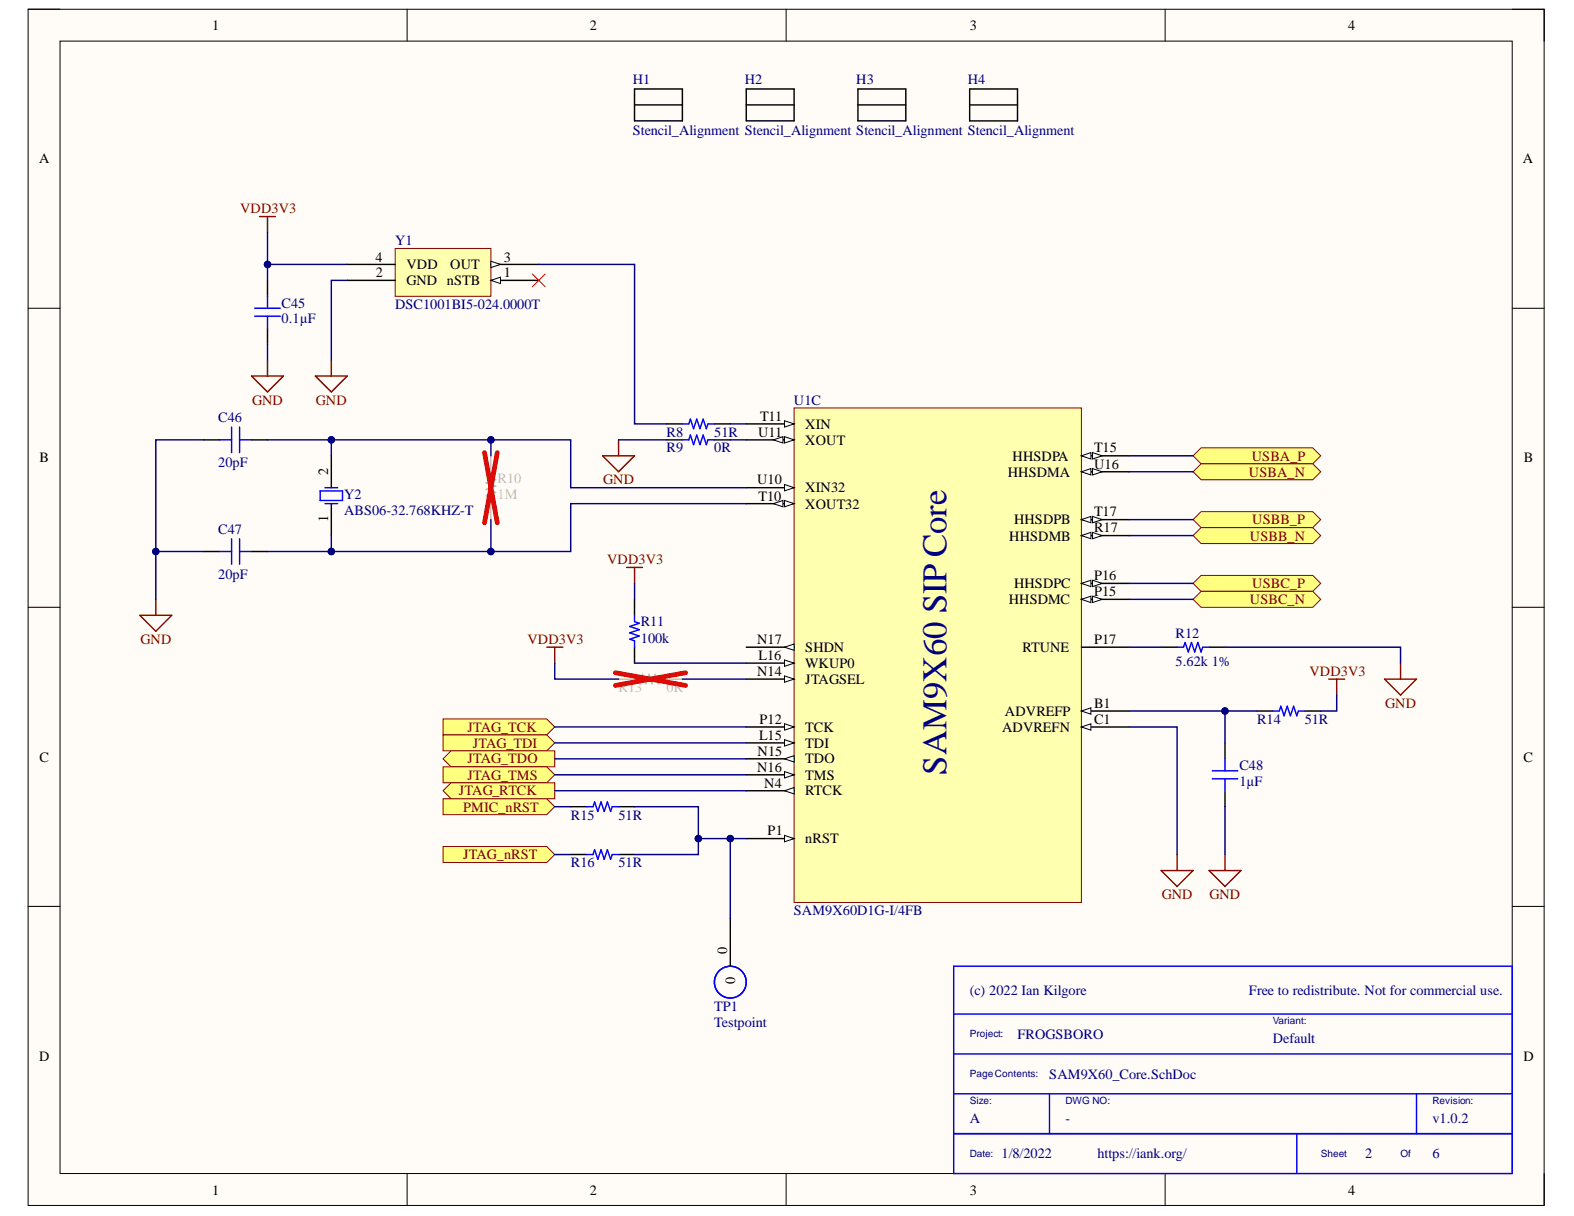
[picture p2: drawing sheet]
<svg xmlns="http://www.w3.org/2000/svg" width="279mm" height="216mm" viewBox="0 0 279 216" stroke-linecap="round" stroke-linejoin="round" font-family="sans-serif">
<defs><g id="words">
<text font-size="6.2" fill="#000080" x="168" y="137.6" transform="rotate(-90 168 137.6)">SAM9X60 SIP Core</text>
<g font-size="2.5">
<text x="37.6" y="5.3">1</text>
<text x="104.7" y="5.3">2</text>
<text x="172.1" y="5.3">3</text>
<text x="239.3" y="5.3">4</text>
<text x="6.9" y="29">A</text>
<text x="270.3" y="29">A</text>
<text x="66.7" y="46.4">4</text>
<text x="72.2" y="47.8">VDD</text>
<text x="79.9" y="47.8">OUT</text>
<text x="89.4" y="46.4">3</text>
<text x="66.7" y="49.2">2</text>
<text x="72.2" y="50.7">GND nSTB</text>
<text x="89.4" y="49.2">1</text>
<text x="134.6" y="77.5">U11</text>
<text x="134.9" y="74.7">T11</text>
<text x="143" y="76.1">XIN</text>
<text x="7" y="82.1">B</text>
<text x="143" y="79">XOUT</text>
<text x="179.7" y="81.8">HHSDPA</text>
<text x="194.2" y="80.3">T15</text>
<text x="194.2" y="83.2">U16</text>
<text x="270.5" y="82.1">B</text>
<text x="58.3" y="84.3" transform="rotate(-90 58.3 84.3)">2</text>
<text x="134.4" y="86">U10</text>
<text x="134.7" y="88.9">T10</text>
<text x="143" y="87.4">XIN32</text>
<text x="178.9" y="84.7">HHSDMA</text>
<text x="58.3" y="92.7" transform="rotate(-90 58.3 92.7)">1</text>
<text x="143" y="90.3">XOUT32</text>
<text x="179.2" y="96">HHSDMB</text>
<text x="180" y="93.1">HHSDPB</text>
<text x="194.2" y="91.7">T17</text>
<text x="194.2" y="94.5">R17</text>
<text x="179.1" y="107.3">HHSDMC</text>
<text x="180" y="104.4">HHSDPC</text>
<text x="194.2" y="103">P16</text>
<text x="194.2" y="105.9">P15</text>
<text x="134.4" y="114.3">N17</text>
<text x="134.4" y="120">N14</text>
<text x="134.7" y="117.2">L16</text>
<text x="143" y="115.8">SHDN</text>
<text x="143" y="118.6">WKUP0</text>
<text x="181.5" y="115.8">RTUNE</text>
<text x="194.2" y="114.3">P17</text>
<text x="143" y="121.4">JTAGSEL</text>
<text x="194.2" y="125.7">B1</text>
<text x="134.7" y="131.3">L15</text>
<text x="134.8" y="128.5">P12</text>
<text x="143" y="129.9">TCK</text>
<text x="177.9" y="129.9">ADVREFN</text>
<text x="178.4" y="127.1">ADVREFP</text>
<text x="194.2" y="128.5">C1</text>
<text x="7" y="135.2">C</text>
<text x="134.4" y="137">N16</text>
<text x="134.5" y="134.2">N15</text>
<text x="143" y="132.8">TDI</text>
<text x="143" y="135.6">TDO</text>
<text x="270.4" y="135.2">C</text>
<text x="135.7" y="139.9">N4</text>
<text x="143" y="138.4">TMS</text>
<text x="143" y="141.2">RTCK</text>
<text x="136.3" y="148.3">P1</text>
<text x="143" y="149.8">nRST</text>
<text x="129.1" y="169.3" transform="rotate(-90 129.1 169.3)">0</text>
<text x="130.5" y="174.7" transform="rotate(-90 130.5 174.7)">0</text>
<text x="6.9" y="188.3">D</text>
<text x="270.4" y="188.3">D</text>
<text x="37.6" y="212.1">1</text>
<text x="104.7" y="212.1">2</text>
<text x="172.1" y="212.1">3</text>
<text x="239.3" y="212.1">4</text>
</g>
<g font-size="2.5" fill="#000080">
<text x="112.3" y="15">H1</text>
<text x="132.2" y="15">H2</text>
<text x="152" y="15">H3</text>
<text x="171.8" y="15">H4</text>
<text x="112.3" y="24">Stencil_Alignment Stencil_Alignment Stencil_Alignment Stencil_Alignment</text>
<text x="70.1" y="43.6">Y1</text>
<text x="50" y="57.4">0.1µF</text>
<text x="50" y="54.6">C45</text>
<text x="70.1" y="54.9">DSC1001BI5-024.0000T</text>
<text x="140.9" y="71.9">U1C</text>
<text x="38.7" y="75">C46</text>
<text x="118.3" y="77.5">R8</text>
<text x="126.8" y="77.5">51R</text>
<text x="38.7" y="83">20pF</text>
<text x="118.3" y="80.3">R9</text>
<text x="126.8" y="80.3">0R</text>
<text x="61.1" y="88.5">Y2</text>
<text x="38.7" y="94.8">C47</text>
<text x="61.1" y="91.4">ABS06-32.768KHZ-T</text>
<text x="38.7" y="102.7">20pF</text>
<text x="113.8" y="111.2">R11</text>
<text x="208.7" y="113.2">R12</text>
<text x="113.8" y="114.1">100k</text>
<text x="208.7" y="118.3">5.62k 1%</text>
<text x="223.1" y="128.5">R14</text>
<text x="231.6" y="128.5">51R</text>
<text x="220" y="136.7">C48</text>
<text x="220" y="139.5">1µF</text>
<text x="101.3" y="145.5">R15</text>
<text x="109.8" y="145.5">51R</text>
<text x="101.3" y="154">R16</text>
<text x="109.8" y="154">51R</text>
<text x="140.9" y="162.5">SAM9X60D1G-I/4FB</text>
<text x="126.8" y="179.4">TP1</text>
<text x="172.1" y="176.7">(c) 2022 Ian Kilgore</text>
<text x="221.7" y="176.7">Free to redistribute. Not for commercial use.</text>
<text x="126.8" y="182.3">Testpoint</text>
<text x="180.6" y="184.4">FROGSBORO</text>
<text x="225.9" y="185.1">Default</text>
<text x="186.3" y="191.5">SAM9X60_Core.SchDoc</text>
<text x="172.1" y="199.3">A</text>
<text x="189.1" y="199.3">-</text>
<text x="254.3" y="199.3">v1.0.2</text>
<text x="177.8" y="205.7">1/8/2022</text>
<text x="194.8" y="205.7">https://iank.org/</text>
<text x="242.3" y="205.7">2</text>
<text x="254.3" y="205.7">6</text>
</g>
<g font-size="2.5" fill="#800000">
<text x="42.6" y="37.9">VDD3V3</text>
<text x="44.7" y="71.9">GND</text>
<text x="56.1" y="71.9">GND</text>
<text x="222.2" y="81.8">USBA_P</text>
<text x="107.1" y="86">GND</text>
<text x="221.7" y="84.7">USBA_N</text>
<text x="221.9" y="96">USBB_N</text>
<text x="222.3" y="93.1">USBB_P</text>
<text x="107.8" y="100.2">VDD3V3</text>
<text x="221.9" y="107.3">USBC_N</text>
<text x="222.3" y="104.4">USBC_P</text>
<text x="25" y="114.3">GND</text>
<text x="93.6" y="114.3">VDD3V3</text>
<text x="232.4" y="120">VDD3V3</text>
<text x="245.9" y="125.7">GND</text>
<text x="83" y="129.9">JTAG_TCK</text>
<text x="83" y="135.6">JTAG_TDO</text>
<text x="83.9" y="132.8">JTAG_TDI</text>
<text x="81.5" y="141.2">JTAG_RTCK</text>
<text x="83" y="138.4">JTAG_TMS</text>
<text x="82.2" y="144.1">PMIC_nRST</text>
<text x="82.2" y="152.6">JTAG_nRST</text>
<text x="206.2" y="159.7">GND</text>
<text x="214.7" y="159.7">GND</text>
</g>
<g font-size="2.5" fill="#bfbebc">
<text x="88.3" y="88.5">1M</text>
<text x="88.3" y="85.7">R10</text>
<text x="109.8" y="122.9">R13</text>
<text x="118.3" y="122.9">0R</text>
</g>
<g font-size="1.8" fill="#000080">
<text x="172.1" y="184.2">Project:</text>
<text x="225.9" y="181.9">Variant:</text>
<text x="172.1" y="191.3">PageContents:</text>
<text x="172.1" y="196.1">Size:</text>
<text x="189.1" y="196.1">DWG NO:</text>
<text x="254.3" y="196.1">Revision:</text>
<text x="172.1" y="205.4">Date:</text>
<text x="234.5" y="205.4">Sheet</text>
<text x="248.6" y="205.4">Of</text>
</g>
</g></defs>
<path d="M5 1.6h269.1v212.4h-269.1z" fill-rule="evenodd" fill="#fffcf8"/>
<path d="M5 1.6h269.1v212.4h-269.1z" fill="none" stroke="#000" stroke-width=".18"/>
<path d="M10.7 7.3h257.7v201.1h-257.7z" fill-rule="evenodd" fill="#fffcf8"/>
<g fill="none" stroke="#000" stroke-width=".18">
<path d="M5 1.6h5.7M10.7 7.3h257.7v201.1h-257.7zM72.3 1.6v5.7M139.5 1.6v5.7M206.8 1.6v5.7M268.4 1.6h5.7v5.7M5 54.7h5.7M268.4 54.7h5.7M5 107.8h5.7M268.4 107.8h5.7M5 160.9h5.7M268.4 160.9h5.7"/>
<path d="M72.3 208.4v5.6M139.5 208.4v5.6M206.8 208.4v5.6M274.1 208.4v5.6"/>
</g>
<path d="M78.6 141.8h18.5l1.4 1.4-1.4 1.4h-18.5z" fill-rule="evenodd" fill="#ffff80"/>
<path d="M78.6 141.8h18.5l1.4 1.4-1.4 1.4h-18.5z" fill="none" stroke="#800000" stroke-width=".18"/>
<path d="M78.6 150.3h18.5l1.4 1.4-1.4 1.4h-18.5z" fill-rule="evenodd" fill="#ffff80"/>
<path d="M78.6 150.3h18.5l1.4 1.4-1.4 1.4h-18.5z" fill="none" stroke="#800000" stroke-width=".18"/>
<path d="M235.9 120.6h2.8M237.3 120.6v2.8M206.1 154.6h5.7l-2.9 2.8zM208.9 151.7v2.9" fill="none" stroke="#800000" stroke-width=".25"/>
<path d="M211.8 80.9l1.4-1.4h19.8l1.4 1.4-1.4 1.4h-19.8z" fill-rule="evenodd" fill="#ffff80"/>
<path d="M211.8 80.9l1.4-1.4h19.8l1.4 1.4-1.4 1.4h-19.8z" fill="none" stroke="#800000" stroke-width=".18"/>
<path d="M211.8 83.8l1.4-1.5h19.8l1.4 1.5-1.4 1.4h-19.8z" fill-rule="evenodd" fill="#ffff80"/>
<path d="M211.8 83.8l1.4-1.5h19.8l1.4 1.5-1.4 1.4h-19.8z" fill="none" stroke="#800000" stroke-width=".18"/>
<path d="M211.8 92.3l1.4-1.5h19.8l1.4 1.5-1.4 1.4h-19.8z" fill-rule="evenodd" fill="#ffff80"/>
<path d="M211.8 92.3l1.4-1.5h19.8l1.4 1.5-1.4 1.4h-19.8z" fill="none" stroke="#800000" stroke-width=".18"/>
<path d="M211.8 95.1l1.4-1.4h19.8l1.4 1.4-1.4 1.4h-19.8z" fill-rule="evenodd" fill="#ffff80"/>
<path d="M211.8 95.1l1.4-1.4h19.8l1.4 1.4-1.4 1.4h-19.8z" fill="none" stroke="#800000" stroke-width=".18"/>
<path d="M211.8 103.6l1.4-1.4h19.8l1.4 1.4-1.4 1.4h-19.8z" fill-rule="evenodd" fill="#ffff80"/>
<path d="M211.8 103.6l1.4-1.4h19.8l1.4 1.4-1.4 1.4h-19.8z" fill="none" stroke="#800000" stroke-width=".18"/>
<path d="M211.8 106.4l1.4-1.4h19.8l1.4 1.4-1.4 1.4h-19.8z" fill-rule="evenodd" fill="#ffff80"/>
<path d="M211.8 106.4l1.4-1.4h19.8l1.4 1.4-1.4 1.4h-19.8z" fill="none" stroke="#800000" stroke-width=".18"/>
<path d="M58.8 80.9v5.7M58.8 89.4v5.7M206.1 114.9h2.8M214.6 114.9h2.8M217.4 131.9v2.8M217.4 140.4v2.8" fill="none" stroke="#000" stroke-width=".25"/>
<path d="M56.8 87.2h4v1.7h-4zM57.7 86.6h2.2M57.7 89.4h2.2M208.9 114.9h1.2l.3-.8 .5 1.7 .6-1.7 .6 1.7 .5-1.7 .6 1.7 .3-.9h1.1M215.2 136.9h4.5M215.2 138.3h4.5M217.4 134.7v2.2M217.4 138.3v2.1" fill="none" stroke="#00f" stroke-width=".25"/>
<path d="M248.6 117.7v2.9M245.8 120.6h5.6l-2.8 2.8z" fill="none" stroke="#800000" stroke-width=".25"/>
<path d="M70.1 44.1h17v8.5h-17z" fill-rule="evenodd" fill="#ffffb0"/>
<path d="M70.1 44.1h17v8.5h-17z" fill="none" stroke="#800000" stroke-width=".18"/>
<path d="M87.1 49.8h8.5" fill="none" stroke="#000" stroke-width=".25"/>
<path d="M87.1 49.8l1.7-.6v1.1z" fill="#f8fcff"/>
<path d="M87.1 49.8l1.7-.6v1.1z" fill="none" stroke="#000" stroke-width=".18"/>
<path d="M61.6 49.8h8.5M87.1 46.9h8.5" fill="none" stroke="#000" stroke-width=".25"/>
<path d="M87.1 46.4l1.7 .5-1.7 .6z" fill="#f8fcff"/>
<path d="M87.1 46.4l1.7 .5-1.7 .6z" fill="none" stroke="#000" stroke-width=".18"/>
<path d="M47.5 49.8v2.8M47.5 58.3v2.8M61.6 46.9h8.5M36.2 78.1h2.8M44.7 78.1h2.8M118.3 75.3h2.8M126.8 75.3h2.8M36.2 97.9h2.8M44.7 97.9h2.8" fill="none" stroke="#000" stroke-width=".25"/>
<g fill="none" stroke="#00f" stroke-width=".25">
<path d="M45.2 56.1h4.5M45.2 54.7h4.5M47.5 52.6v2.1M47.5 56.1v2.2M39 78.1h2.1M41.1 75.8v4.6M42.5 75.8v4.6M42.5 78.1h2.2M121.1 75.3h1.2l.2-.9 .6 1.7 .6-1.7 .6 1.7 .5-1.7 .6 1.7 .3-.8h1.1M39 97.9h2.1M41.1 95.7v4.5M42.5 97.9h2.2"/>
<path d="M42.5 95.7v4.5"/>
</g>
<path d="M109.8 120.6h4l.3-.9 .5 1.7 .6-1.7 .6 1.7 .5-1.7 .6 1.7 .3-.8h3.9" fill="none" stroke="#bfbebc" stroke-width=".25"/>
<path d="M109.2 119.4l12.5 2.3M121.7 119.4l-12.5 2.3" fill="none" stroke="#f00" stroke-width=".85"/>
<path d="M78.6 127.7h18.5l1.4 1.4-1.4 1.4h-18.5z" fill-rule="evenodd" fill="#ffff80"/>
<path d="M78.6 127.7h18.5l1.4 1.4-1.4 1.4h-18.5z" fill="none" stroke="#800000" stroke-width=".18"/>
<path d="M78.6 130.5h18.5l1.4 1.4-1.4 1.4h-18.5z" fill-rule="evenodd" fill="#ffff80"/>
<path d="M78.6 130.5h18.5l1.4 1.4-1.4 1.4h-18.5z" fill="none" stroke="#800000" stroke-width=".18"/>
<path d="M78.6 134.7l1.5-1.4h18.4v2.8h-18.4z" fill-rule="evenodd" fill="#ffff80"/>
<path d="M78.6 134.7l1.5-1.4h18.4v2.8h-18.4z" fill="none" stroke="#800000" stroke-width=".18"/>
<path d="M78.6 136.1h18.5l1.4 1.5-1.4 1.4h-18.5z" fill-rule="evenodd" fill="#ffff80"/>
<path d="M78.6 136.1h18.5l1.4 1.5-1.4 1.4h-18.5z" fill="none" stroke="#800000" stroke-width=".18"/>
<path d="M78.6 140.4l1.5-1.4h18.4v2.8h-18.4z" fill-rule="evenodd" fill="#ffff80"/>
<path d="M78.6 140.4l1.5-1.4h18.4v2.8h-18.4z" fill="none" stroke="#800000" stroke-width=".18"/>
<path d="M118.3 78.1h2.8M126.8 78.1h2.8M112.6 106.4v2.8M112.6 114.9v2.8M223.1 126.2h2.9M231.6 126.2h2.8M101.3 143.2h2.8M101.3 151.7h2.8M109.8 143.2h2.8M109.8 151.7h2.8M129.6 163v8.5" fill="none" stroke="#000" stroke-width=".25"/>
<g fill="none" stroke="#00f" stroke-width=".25">
<path d="M121.1 78.1h1.2l.2-.9 .6 1.7 .6-1.7 .6 1.7 .5-1.7 .6 1.7 .3-.8h1.1M112.6 109.2v1.2l.9 .3-1.7 .5 1.7 .6-1.7 .6 1.7 .5-1.7 .6 .8 .3v1.1M226 126.2h1.1l.3-.8 .5 1.7 .6-1.7 .6 1.7 .5-1.7 .6 1.7 .3-.9h1.1M104.1 143.2h1.2l.3-.8 .5 1.7 .6-1.7 .6 1.7 .5-1.7 .6 1.7 .3-.9h1.1M104.1 151.7h1.2l.3-.8 .5 1.7 .6-1.7 .6 1.7 .5-1.7 .6 1.7 .3-.9h1.1"/>
<circle cx="129.6" cy="174.4" r="2.82"/>
</g>
<g fill="none" stroke="#800000" stroke-width=".25">
<path d="M46.1 38.4h2.8M47.5 38.4v2.9M44.7 66.8h5.6l-2.8 2.8zM47.5 63.9v2.9M56 66.8h5.6l-2.8 2.8zM58.8 63.9v2.9M109.8 78.1v2.8M107 80.9h5.6l-2.8 2.9zM24.8 109.2h5.7l-2.8 2.9zM27.7 106.4v2.8M97.1 114.9h2.8M98.5 114.9v2.8"/>
<path d="M111.2 100.7h2.9M112.6 100.7v2.9M214.6 154.6h5.7l-2.9 2.8zM217.4 151.7v2.9"/>
</g>
<path d="M87.1 80.9v4l.9 .3-1.7 .5 1.7 .6-1.7 .6 1.7 .5-1.7 .6 .8 .3v4" fill="none" stroke="#bfbebc" stroke-width=".25"/>
<path d="M86 80.4l2.3 12.4M88.3 80.4l-2.3 12.4" fill="none" stroke="#f00" stroke-width=".85"/>
<path d="M94.5 48.6l2.3 2.3M96.8 48.6l-2.3 2.3" fill="none" stroke="#f00" stroke-width=".18"/>
<path d="M141 72.4h51v87.8h-51z" fill-rule="evenodd" fill="#ffffb0"/>
<path d="M141 72.4h51v87.8h-51z" fill="none" stroke="#800000" stroke-width=".18"/>
<path d="M132.5 75.3h8.5" fill="none" stroke="#000" stroke-width=".25"/>
<path d="M139.3 74.7l1.7 .6-1.7 .5z" fill="#f8fcff"/>
<path d="M139.3 74.7l1.7 .6-1.7 .5z" fill="none" stroke="#000" stroke-width=".18"/>
<path d="M132.5 78.1h8.5" fill="none" stroke="#000" stroke-width=".25"/>
<path d="M139.3 77.5l1.7 .6-1.7 .6z" fill="#f8fcff"/>
<path d="M139.3 77.5l1.7 .6-1.7 .6z" fill="none" stroke="#000" stroke-width=".18"/>
<path d="M137.3 78.1l1.7-.6v1.2z" fill="#f8fcff"/>
<path d="M137.3 78.1l1.7-.6v1.2z" fill="none" stroke="#000" stroke-width=".18"/>
<path d="M132.5 86.6h8.5" fill="none" stroke="#000" stroke-width=".25"/>
<path d="M139.3 86l1.7 .6-1.7 .6z" fill="#f8fcff"/>
<path d="M139.3 86l1.7 .6-1.7 .6z" fill="none" stroke="#000" stroke-width=".18"/>
<path d="M132.5 89.4h8.5" fill="none" stroke="#000" stroke-width=".25"/>
<path d="M139.3 88.9l1.7 .5-1.7 .6z" fill="#f8fcff"/>
<path d="M139.3 88.9l1.7 .5-1.7 .6z" fill="none" stroke="#000" stroke-width=".18"/>
<path d="M137.3 89.4l1.7-.5v1.1z" fill="#f8fcff"/>
<path d="M137.3 89.4l1.7-.5v1.1z" fill="none" stroke="#000" stroke-width=".18"/>
<path d="M132.5 114.9h8.5" fill="none" stroke="#000" stroke-width=".25"/>
<path d="M139.3 114.9l1.7-.6v1.2z" fill="#f8fcff"/>
<path d="M139.3 114.9l1.7-.6v1.2z" fill="none" stroke="#000" stroke-width=".18"/>
<path d="M132.5 117.7h8.5" fill="none" stroke="#000" stroke-width=".25"/>
<path d="M139.3 117.2l1.7 .5-1.7 .6z" fill="#f8fcff"/>
<path d="M139.3 117.2l1.7 .5-1.7 .6z" fill="none" stroke="#000" stroke-width=".18"/>
<path d="M132.5 120.6h8.5" fill="none" stroke="#000" stroke-width=".25"/>
<path d="M139.3 120l1.7 .6-1.7 .5z" fill="#f8fcff"/>
<path d="M139.3 120l1.7 .6-1.7 .5z" fill="none" stroke="#000" stroke-width=".18"/>
<path d="M132.5 129.1h8.5" fill="none" stroke="#000" stroke-width=".25"/>
<path d="M139.3 128.5l1.7 .6-1.7 .5z" fill="#f8fcff"/>
<path d="M139.3 128.5l1.7 .6-1.7 .5z" fill="none" stroke="#000" stroke-width=".18"/>
<path d="M132.5 131.9h8.5" fill="none" stroke="#000" stroke-width=".25"/>
<path d="M139.3 131.3l1.7 .6-1.7 .6z" fill="#f8fcff"/>
<path d="M139.3 131.3l1.7 .6-1.7 .6z" fill="none" stroke="#000" stroke-width=".18"/>
<path d="M132.5 134.7h8.5" fill="none" stroke="#000" stroke-width=".25"/>
<path d="M139.3 134.7l1.7-.5v1.1z" fill="#f8fcff"/>
<path d="M139.3 134.7l1.7-.5v1.1z" fill="none" stroke="#000" stroke-width=".18"/>
<path d="M132.5 137.6h8.5" fill="none" stroke="#000" stroke-width=".25"/>
<path d="M139.3 137l1.7 .6-1.7 .5z" fill="#f8fcff"/>
<path d="M139.3 137l1.7 .6-1.7 .5z" fill="none" stroke="#000" stroke-width=".18"/>
<path d="M132.5 140.4h8.5" fill="none" stroke="#000" stroke-width=".25"/>
<path d="M139.3 140.4l1.7-.6v1.2z" fill="#f8fcff"/>
<path d="M139.3 140.4l1.7-.6v1.2z" fill="none" stroke="#000" stroke-width=".18"/>
<path d="M132.5 148.9h8.5" fill="none" stroke="#000" stroke-width=".25"/>
<path d="M139.3 148.3l1.7 .6-1.7 .6z" fill="#f8fcff"/>
<path d="M139.3 148.3l1.7 .6-1.7 .6z" fill="none" stroke="#000" stroke-width=".18"/>
<path d="M192 80.9h8.4" fill="none" stroke="#000" stroke-width=".25"/>
<path d="M192 80.9l1.6-.5v1.1z" fill="#f8fcff"/>
<path d="M192 80.9l1.6-.5v1.1z" fill="none" stroke="#000" stroke-width=".18"/>
<path d="M193.9 80.4l1.7 .5-1.7 .6z" fill="#f8fcff"/>
<path d="M193.9 80.4l1.7 .5-1.7 .6z" fill="none" stroke="#000" stroke-width=".18"/>
<path d="M192 83.8h8.4" fill="none" stroke="#000" stroke-width=".25"/>
<path d="M192 83.8l1.6-.6v1.1z" fill="#f8fcff"/>
<path d="M192 83.8l1.6-.6v1.1z" fill="none" stroke="#000" stroke-width=".18"/>
<path d="M193.9 83.2l1.7 .6-1.7 .5z" fill="#f8fcff"/>
<path d="M193.9 83.2l1.7 .6-1.7 .5z" fill="none" stroke="#000" stroke-width=".18"/>
<path d="M192 92.3h8.4" fill="none" stroke="#000" stroke-width=".25"/>
<path d="M192 92.3l1.6-.6v1.1z" fill="#f8fcff"/>
<path d="M192 92.3l1.6-.6v1.1z" fill="none" stroke="#000" stroke-width=".18"/>
<path d="M193.9 91.7l1.7 .6-1.7 .5z" fill="#f8fcff"/>
<path d="M193.9 91.7l1.7 .6-1.7 .5z" fill="none" stroke="#000" stroke-width=".18"/>
<path d="M192 95.1h8.4" fill="none" stroke="#000" stroke-width=".25"/>
<path d="M192 95.1l1.6-.6v1.2z" fill="#f8fcff"/>
<path d="M192 95.1l1.6-.6v1.2z" fill="none" stroke="#000" stroke-width=".18"/>
<path d="M193.9 94.5l1.7 .6-1.7 .6z" fill="#f8fcff"/>
<path d="M193.9 94.5l1.7 .6-1.7 .6z" fill="none" stroke="#000" stroke-width=".18"/>
<path d="M192 103.6h8.4" fill="none" stroke="#000" stroke-width=".25"/>
<path d="M192 103.6l1.6-.6v1.2z" fill="#f8fcff"/>
<path d="M192 103.6l1.6-.6v1.2z" fill="none" stroke="#000" stroke-width=".18"/>
<path d="M193.9 103l1.7 .6-1.7 .6z" fill="#f8fcff"/>
<path d="M193.9 103l1.7 .6-1.7 .6z" fill="none" stroke="#000" stroke-width=".18"/>
<path d="M192 106.4h8.4" fill="none" stroke="#000" stroke-width=".25"/>
<path d="M192 106.4l1.6-.5v1.1z" fill="#f8fcff"/>
<path d="M192 106.4l1.6-.5v1.1z" fill="none" stroke="#000" stroke-width=".18"/>
<path d="M193.9 105.9l1.7 .5-1.7 .6z" fill="#f8fcff"/>
<path d="M193.9 105.9l1.7 .5-1.7 .6z" fill="none" stroke="#000" stroke-width=".18"/>
<path d="M192 114.9h8.4M192 126.2h8.4" fill="none" stroke="#000" stroke-width=".25"/>
<path d="M192 126.2l1.6-.5v1.1z" fill="#f8fcff"/>
<path d="M192 126.2l1.6-.5v1.1z" fill="none" stroke="#000" stroke-width=".18"/>
<path d="M192 129.1h8.4" fill="none" stroke="#000" stroke-width=".25"/>
<path d="M192 129.1l1.6-.6v1.1z" fill="#f8fcff"/>
<path d="M192 129.1l1.6-.6v1.1z" fill="none" stroke="#000" stroke-width=".18"/>
<path d="M112.6 18.6h8.5M112.6 15.8h8.5v5.7h-8.5zM132.5 18.6h8.5M132.5 15.8h8.5v5.7h-8.5zM152.3 18.6h8.5M152.3 15.8h8.5v5.7h-8.5zM172.1 18.6h8.5M172.1 15.8h8.5v5.7h-8.5z" fill="none" stroke="#000" stroke-width=".25"/>
<path d="M132.5 148.9h-8.5v2.8h-11.4" fill="none" stroke="#000080" stroke-width=".25"/>
<circle cx="124" cy="148.9" r=".57" fill="#000080"/>
<circle cx="124" cy="148.9" r=".57" fill="none" stroke="#000080" stroke-width=".18"/>
<circle cx="129.6" cy="148.9" r=".57" fill="#000080"/>
<circle cx="129.6" cy="148.9" r=".57" fill="none" stroke="#000080" stroke-width=".18"/>
<path d="M112.6 143.2h11.4v5.7" fill="none" stroke="#000080" stroke-width=".25"/>
<circle cx="124" cy="148.9" r=".57" fill="#000080"/>
<circle cx="124" cy="148.9" r=".57" fill="none" stroke="#000080" stroke-width=".18"/>
<path d="M200.4 126.2h17v5.7M98.5 143.2h2.8M98.5 151.7h2.8" fill="none" stroke="#000080" stroke-width=".25"/>
<circle cx="217.4" cy="126.2" r=".57" fill="#000080"/>
<circle cx="217.4" cy="126.2" r=".57" fill="none" stroke="#000080" stroke-width=".18"/>
<path d="M217.4 126.2h5.7" fill="none" stroke="#000080" stroke-width=".25"/>
<circle cx="217.4" cy="126.2" r=".57" fill="#000080"/>
<circle cx="217.4" cy="126.2" r=".57" fill="none" stroke="#000080" stroke-width=".18"/>
<g fill="none" stroke="#000080" stroke-width=".25">
<path d="M36.2 97.9h-8.5v8.5M200.4 80.9h11.4M200.4 83.8h11.4M200.4 92.3h11.4M200.4 95.1h11.4M98.5 117.7v2.9h11.3M112.6 117.7h19.9M112.6 103.6v2.8M200.4 103.6h11.4M200.4 106.4h11.4M200.4 114.9h5.7M217.4 114.9h31.2v2.8"/>
<path d="M98.5 129.1h34M98.5 131.9h34M98.5 134.7h34M98.5 137.6h34M121.1 120.6h11.4M200.4 129.1h8.5v22.6M237.3 123.4v2.8h-2.9M98.5 140.4h34"/>
</g>
<circle cx="27.7" cy="97.9" r=".57" fill="#000080"/>
<circle cx="27.7" cy="97.9" r=".57" fill="none" stroke="#000080" stroke-width=".18"/>
<path d="M36.2 78.1h-8.5v19.8" fill="none" stroke="#000080" stroke-width=".25"/>
<circle cx="27.7" cy="97.9" r=".57" fill="#000080"/>
<circle cx="27.7" cy="97.9" r=".57" fill="none" stroke="#000080" stroke-width=".18"/>
<path d="M47.5 78.1h53.8v8.5h31.2" fill="none" stroke="#000080" stroke-width=".25"/>
<circle cx="58.8" cy="78.1" r=".57" fill="#000080"/>
<circle cx="58.8" cy="78.1" r=".57" fill="none" stroke="#000080" stroke-width=".18"/>
<circle cx="87.1" cy="78.1" r=".57" fill="#000080"/>
<circle cx="87.1" cy="78.1" r=".57" fill="none" stroke="#000080" stroke-width=".18"/>
<path d="M132.5 89.4h-31.2v8.5h-53.8" fill="none" stroke="#000080" stroke-width=".25"/>
<circle cx="87.1" cy="97.9" r=".57" fill="#000080"/>
<circle cx="87.1" cy="97.9" r=".57" fill="none" stroke="#000080" stroke-width=".18"/>
<circle cx="58.8" cy="97.9" r=".57" fill="#000080"/>
<circle cx="58.8" cy="97.9" r=".57" fill="none" stroke="#000080" stroke-width=".18"/>
<path d="M58.8 78.1v2.8" fill="none" stroke="#000080" stroke-width=".25"/>
<circle cx="58.8" cy="78.1" r=".57" fill="#000080"/>
<circle cx="58.8" cy="78.1" r=".57" fill="none" stroke="#000080" stroke-width=".18"/>
<path d="M58.8 95.1v2.8" fill="none" stroke="#000080" stroke-width=".25"/>
<circle cx="58.8" cy="97.9" r=".57" fill="#000080"/>
<circle cx="58.8" cy="97.9" r=".57" fill="none" stroke="#000080" stroke-width=".18"/>
<path d="M87.1 92.3v5.6" fill="none" stroke="#000080" stroke-width=".25"/>
<circle cx="87.1" cy="97.9" r=".57" fill="#000080"/>
<circle cx="87.1" cy="97.9" r=".57" fill="none" stroke="#000080" stroke-width=".18"/>
<path d="M87.1 78.1v2.8" fill="none" stroke="#000080" stroke-width=".25"/>
<circle cx="87.1" cy="78.1" r=".57" fill="#000080"/>
<circle cx="87.1" cy="78.1" r=".57" fill="none" stroke="#000080" stroke-width=".18"/>
<path d="M61.6 46.9h-14.1v2.9M95.6 46.9h17v28.4h5.7M109.8 78.1h8.5M129.6 78.1h2.9M129.6 75.3h2.9" fill="none" stroke="#000080" stroke-width=".25"/>
<circle cx="47.5" cy="46.9" r=".57" fill="#000080"/>
<circle cx="47.5" cy="46.9" r=".57" fill="none" stroke="#000080" stroke-width=".18"/>
<path d="M47.5 41.3v5.6M61.6 49.8h-2.8v14.1M47.5 61.1v2.8" fill="none" stroke="#000080" stroke-width=".25"/>
<circle cx="47.5" cy="46.9" r=".57" fill="#000080"/>
<circle cx="47.5" cy="46.9" r=".57" fill="none" stroke="#000080" stroke-width=".18"/>
<path d="M129.6 148.9v14.1M217.4 143.2v8.5" fill="none" stroke="#000080" stroke-width=".25"/>
<circle cx="129.6" cy="148.9" r=".57" fill="#000080"/>
<circle cx="129.6" cy="148.9" r=".57" fill="none" stroke="#000080" stroke-width=".18"/>
<path d="M169.3 171.5h99.1v36.9h-99.1zM169.3 194.2h99.1M169.3 187.1h99.1M169.3 180h99.1M186.3 194.2v7.1M251.4 194.2v7.1M169.3 201.3h99.1M230.2 201.3v7.1" fill="none" stroke="#00f" stroke-width=".25"/>
<use href="#words"/>
</svg>
